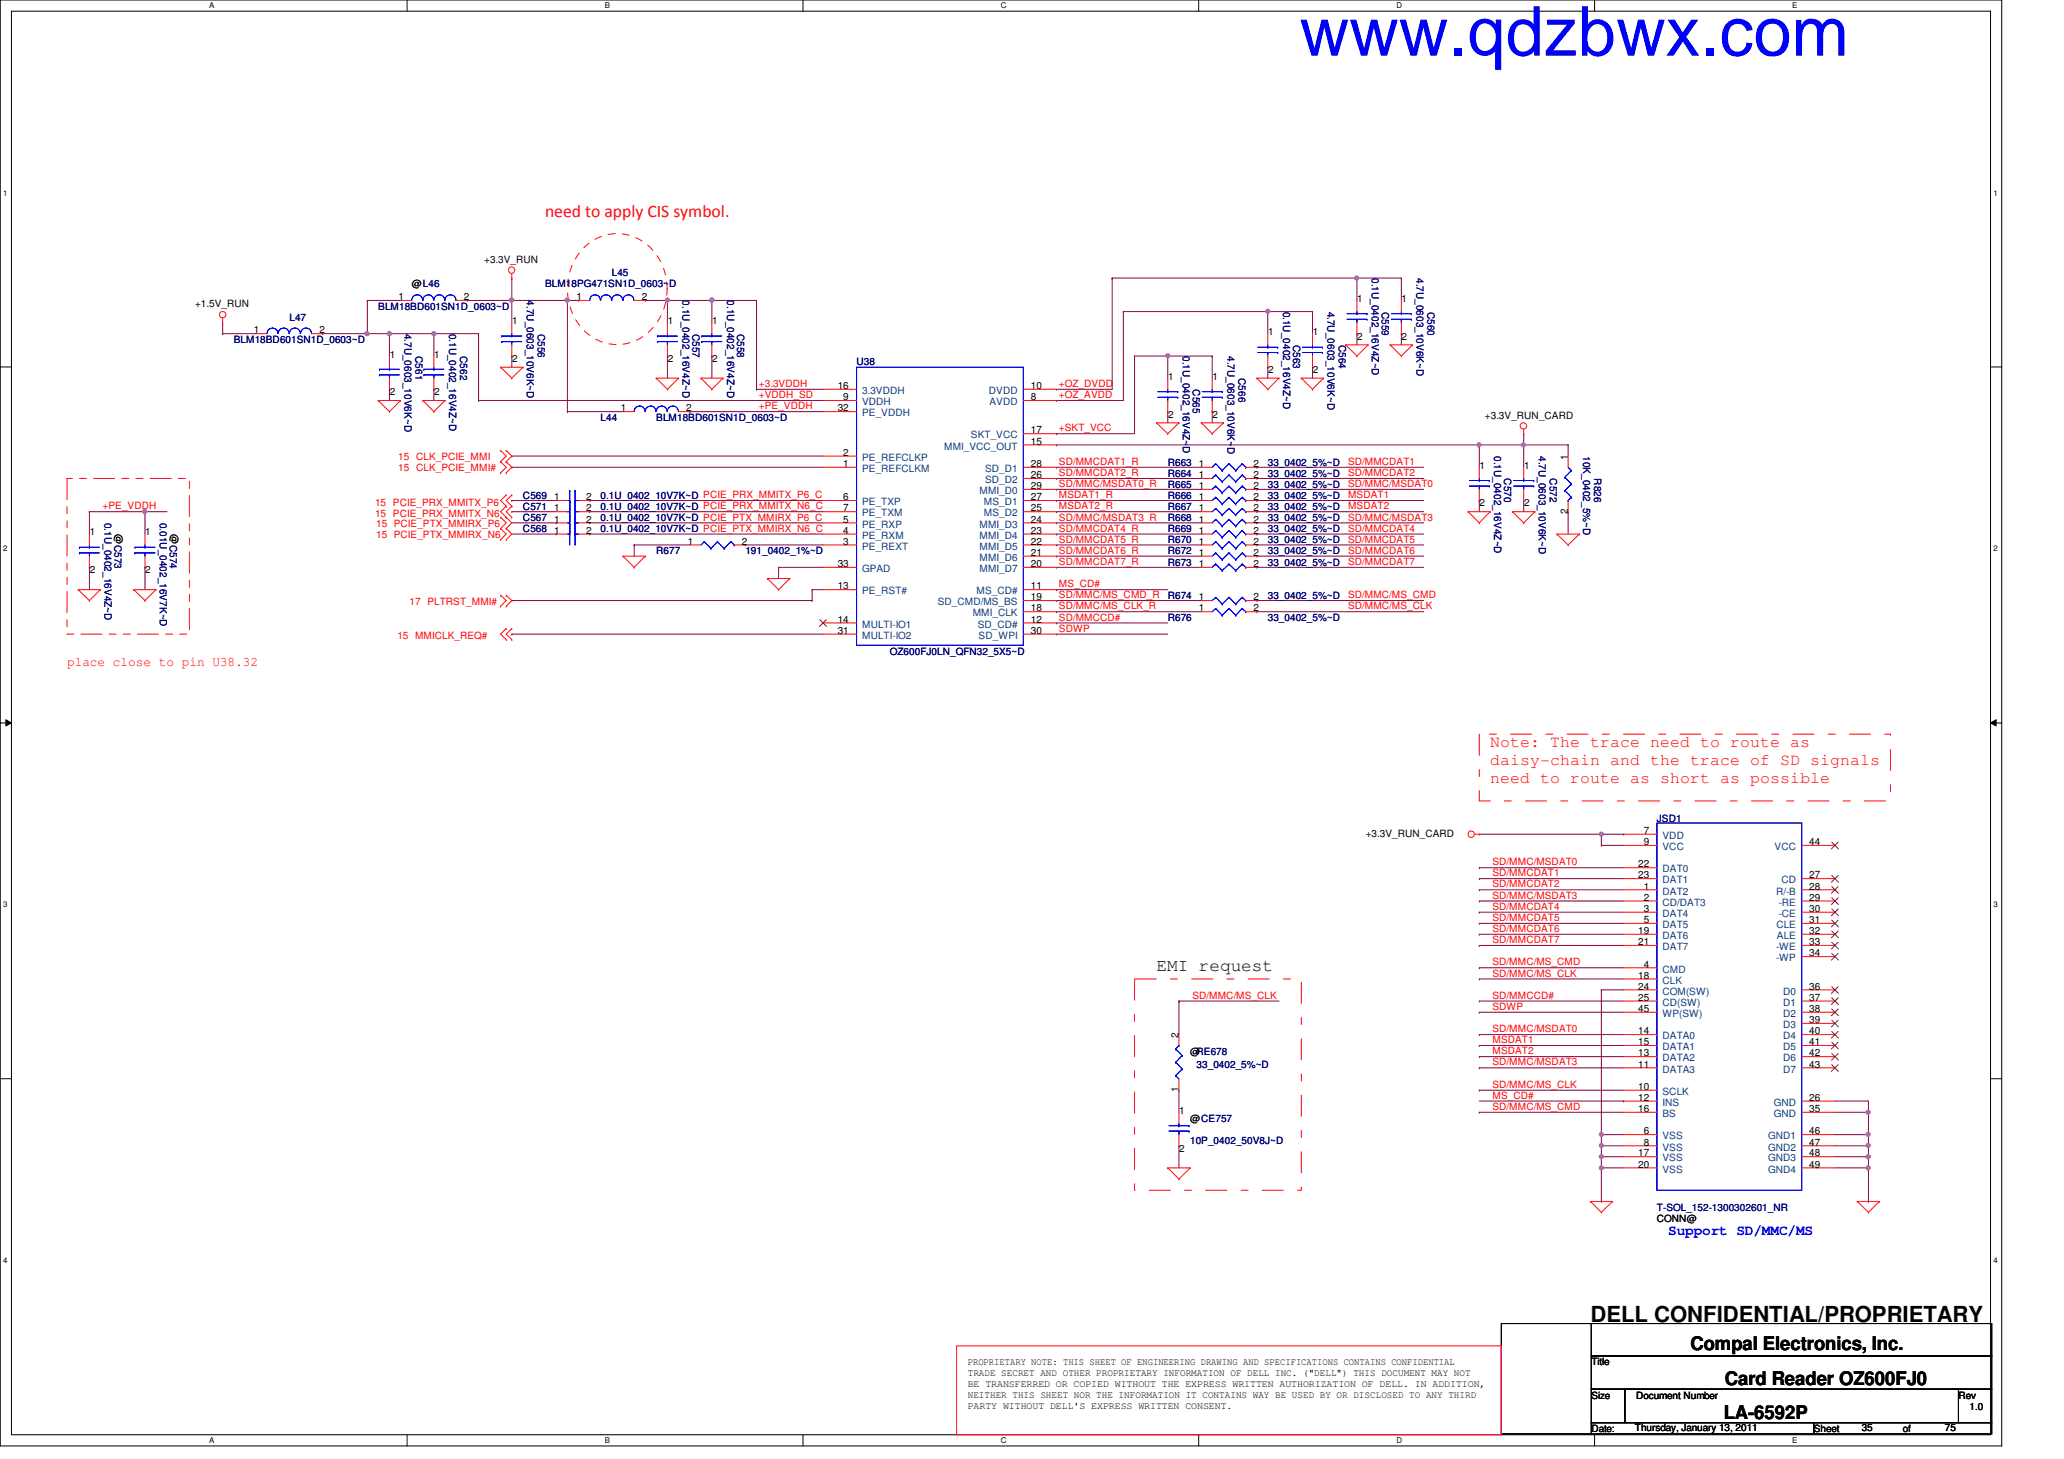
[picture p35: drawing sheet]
<svg xmlns="http://www.w3.org/2000/svg" width="297mm" height="210mm" viewBox="0 0 297 210" stroke-linecap="round" stroke-linejoin="round" font-family="sans-serif">
<defs><g id="words">
<text font-size="9.9" fill="#00f" x="187" y="8">www.qdzbwx.com</text>
<text font-size="3.2" x="228.9" y="190.2">DELL CONFIDENTIAL/PROPRIETARY</text>
<g font-size="2.7">
<text x="243.3" y="194.3">Compal Electronics, Inc.</text>
<text x="248.2" y="199.2">Card Reader OZ600FJ0</text>
<text x="248.1" y="204.2">LA-6592P</text>
</g>
<text font-size="2.5" fill="#f00" x="78.4" y="31.2">need to apply CIS symbol.</text>
<text font-size="2.5" x="166.5" y="139.7">EMI request</text>
<g font-size="2.4" fill="#f00">
<text x="214.5" y="107.5">Note: The trace need to route as</text>
<text x="214.5" y="110.1">daisy-chain and the trace of SD signals</text>
<text x="214.5" y="112.6">need to route as short as possible</text>
</g>
<text font-size="2.1" fill="#00f" x="240.1" y="177.7">Support SD/MMC/MS</text>
<text font-size="1.9" fill="#f00" x="9.6" y="95.9">place close to pin U38.32</text>
<g font-size="1.4">
<text x="59.3" y="41.4">@L46</text>
<text x="69.7" y="37.8">+3.3V_RUN</text>
<text x="28.1" y="44.2">+1.5V_RUN</text>
<text x="36.5" y="48">1</text>
<text x="46" y="48">2</text>
<text x="57.4" y="43.2">1</text>
<text x="66.8" y="43.2">2</text>
<text x="73.7" y="46.6">1</text>
<text x="83" y="43.2">1</text>
<text x="92.4" y="43.2">2</text>
<text x="96.1" y="46.6">1</text>
<text x="102.5" y="46.6">1</text>
<text x="195.3" y="43.4">1</text>
<text x="201.7" y="43.4">1</text>
<text x="56.1" y="51.4">1</text>
<text x="62.5" y="51.4">1</text>
<text x="73.7" y="52.1">2</text>
<text x="96.1" y="52.1">2</text>
<text x="102.5" y="52.1">2</text>
<text x="182.5" y="48.2">1</text>
<text x="182.5" y="53.7">2</text>
<text x="188.9" y="48.2">1</text>
<text x="188.9" y="53.7">2</text>
<text x="195.3" y="48.9">2</text>
<text x="201.7" y="48.9">2</text>
<text x="56.1" y="56.9">2</text>
<text x="62.5" y="56.9">2</text>
<text x="89.4" y="59.2">1</text>
<text x="98.8" y="59.2">2</text>
<text x="120.6" y="56">16</text>
<text x="120.6" y="59.2">32</text>
<text x="121.4" y="57.6">9</text>
<text x="148.4" y="57.6">8</text>
<text x="148.4" y="56">10</text>
<text x="168.1" y="54.6">1</text>
<text x="174.5" y="54.6">1</text>
<text x="121.4" y="65.6">2</text>
<text x="148.4" y="62.4">17</text>
<text x="148.4" y="64">15</text>
<text x="168.1" y="60.1">2</text>
<text x="174.5" y="60.1">2</text>
<text x="213.7" y="60.2">+3.3V_RUN_CARD</text>
<text x="79.8" y="72">1</text>
<text x="84.4" y="72">2</text>
<text x="121.4" y="72">6</text>
<text x="121.4" y="67.2">1</text>
<text x="148.4" y="72">27</text>
<text x="148.4" y="68.8">26</text>
<text x="148.4" y="67.2">28</text>
<text x="148.4" y="70.4">29</text>
<text x="172.5" y="70.4">1</text>
<text x="172.5" y="68.8">1</text>
<text x="172.5" y="72">1</text>
<text x="172.5" y="67.2">1</text>
<text x="180.4" y="70.4">2</text>
<text x="180.4" y="68.8">2</text>
<text x="180.4" y="72">2</text>
<text x="180.4" y="67.2">2</text>
<text x="212.9" y="67.4">1</text>
<text x="219.3" y="67.4">1</text>
<text x="225.6" y="66.1" transform="rotate(-90 225.6 66.1)">1</text>
<text x="12.9" y="77">1</text>
<text x="16.6" y="76.8" transform="rotate(90 16.6 76.8)">@C573</text>
<text x="20.9" y="77">1</text>
<text x="24.6" y="76.8" transform="rotate(90 24.6 76.8)">@C574</text>
<text x="79.8" y="75.2">1</text>
<text x="79.8" y="73.6">1</text>
<text x="79.8" y="76.8">1</text>
<text x="84.4" y="75.2">2</text>
<text x="84.4" y="73.6">2</text>
<text x="84.4" y="76.8">2</text>
<text x="121.4" y="73.6">7</text>
<text x="121.4" y="75.2">5</text>
<text x="121.4" y="76.8">4</text>
<text x="148.4" y="75.2">24</text>
<text x="148.4" y="76.8">23</text>
<text x="148.4" y="73.6">25</text>
<text x="172.5" y="75.2">1</text>
<text x="172.5" y="76.8">1</text>
<text x="172.5" y="73.6">1</text>
<text x="180.4" y="75.2">2</text>
<text x="180.4" y="76.8">2</text>
<text x="180.4" y="73.6">2</text>
<text x="212.9" y="72.9">2</text>
<text x="219.3" y="72.9">2</text>
<text x="225.6" y="73.9" transform="rotate(-90 225.6 73.9)">2</text>
<text x="12.9" y="82.5">2</text>
<text x="20.9" y="82.5">2</text>
<text x="99" y="78.4">1</text>
<text x="106.8" y="78.4">2</text>
<text x="120.6" y="81.6">33</text>
<text x="121.4" y="78.4">3</text>
<text x="148.4" y="80">21</text>
<text x="148.4" y="81.6">20</text>
<text x="148.4" y="78.4">22</text>
<text x="172.5" y="78.4">1</text>
<text x="172.5" y="81.6">1</text>
<text x="172.5" y="80">1</text>
<text x="180.4" y="78.4">2</text>
<text x="180.4" y="81.6">2</text>
<text x="180.4" y="80">2</text>
<text x="120.6" y="84.8">13</text>
<text x="120.6" y="89.6">14</text>
<text x="148.4" y="84.8">11</text>
<text x="148.4" y="88">18</text>
<text x="148.4" y="89.6">12</text>
<text x="148.4" y="86.4">19</text>
<text x="172.5" y="88">1</text>
<text x="172.5" y="86.4">1</text>
<text x="180.4" y="88">2</text>
<text x="180.4" y="86.4">2</text>
<text x="120.6" y="91.2">31</text>
<text x="148.4" y="91.2">30</text>
<text x="236.6" y="120">7</text>
<text x="196.6" y="120.4">+3.3V_RUN_CARD</text>
<text x="235.8" y="124.8">22</text>
<text x="236.6" y="121.6">9</text>
<text x="260.4" y="121.6">44</text>
<text x="235.8" y="126.4">23</text>
<text x="236.6" y="131.2">3</text>
<text x="236.6" y="128">1</text>
<text x="236.6" y="129.6">2</text>
<text x="260.4" y="126.4">27</text>
<text x="260.4" y="128">28</text>
<text x="260.4" y="129.6">29</text>
<text x="260.4" y="131.2">30</text>
<text x="235.8" y="136">21</text>
<text x="235.8" y="134.4">19</text>
<text x="236.6" y="132.8">5</text>
<text x="260.4" y="132.8">31</text>
<text x="260.4" y="134.4">32</text>
<text x="260.4" y="136">33</text>
<text x="260.4" y="137.6">34</text>
<text x="235.8" y="140.8">18</text>
<text x="235.8" y="142.4">24</text>
<text x="235.8" y="144">25</text>
<text x="236.6" y="139.2">4</text>
<text x="260.4" y="142.4">36</text>
<text x="260.4" y="144">37</text>
<text x="169.6" y="149.3" transform="rotate(-90 169.6 149.3)">2</text>
<text x="235.8" y="148.8">14</text>
<text x="235.8" y="145.6">45</text>
<text x="260.4" y="145.6">38</text>
<text x="260.4" y="147.2">39</text>
<text x="260.4" y="148.8">40</text>
<text x="171.3" y="151.8">@RE678</text>
<text x="235.8" y="152">13</text>
<text x="235.8" y="153.6">11</text>
<text x="235.8" y="150.4">15</text>
<text x="260.4" y="150.4">41</text>
<text x="260.4" y="152">42</text>
<text x="260.4" y="153.6">43</text>
<text x="169.6" y="157.1" transform="rotate(-90 169.6 157.1)">1</text>
<text x="169.7" y="160.2">1</text>
<text x="171.3" y="161.4">@CE757</text>
<text x="235.8" y="158.4">12</text>
<text x="235.8" y="160">16</text>
<text x="235.8" y="156.8">10</text>
<text x="260.4" y="158.4">26</text>
<text x="260.4" y="160">35</text>
<text x="169.7" y="165.7">2</text>
<text x="235.8" y="168">20</text>
<text x="235.8" y="166.4">17</text>
<text x="236.6" y="164.8">8</text>
<text x="236.6" y="163.2">6</text>
<text x="260.4" y="166.4">48</text>
<text x="260.4" y="168">49</text>
<text x="260.4" y="164.8">47</text>
<text x="260.4" y="163.2">46</text>
<text x="238.5" y="175.8">CONN@</text>
<text x="139.3" y="196.4">PROPRIETARY NOTE: THIS SHEET OF ENGINEERING DRAWING AND SPECIFICATIONS CONTAINS CONFIDENTIAL</text>
<text x="139.3" y="198">TRADE SECRET AND OTHER PROPRIETARY INFORMATION OF DELL INC. (&quot;DELL&quot;) THIS DOCUMENT MAY NOT</text>
<text x="229" y="196.4">Title</text>
<text x="139.3" y="199.6">BE TRANSFERRED OR COPIED WITHOUT THE EXPRESS WRITTEN AUTHORIZATION OF DELL. IN ADDITION,</text>
<text x="139.3" y="201.1">NEITHER THIS SHEET NOR THE INFORMATION IT CONTAINS WAY BE USED BY OR DISCLOSED TO ANY THIRD</text>
<text x="139.3" y="202.7">PARTY WITHOUT DELL'S EXPRESS WRITTEN CONSENT.</text>
<text x="229" y="201.2">Size</text>
<text x="235.5" y="201.2">Document Number</text>
<text x="281.9" y="201.2">Rev</text>
<text x="283.5" y="202.8">1.0</text>
<text x="229" y="206">Date:</text>
<text x="235.3" y="205.9">Thursday, January 13, 2011</text>
<text x="261" y="206">Sheet</text>
<text x="267.9" y="205.9">35</text>
<text x="273.9" y="206">of</text>
<text x="279.9" y="205.9">75</text>
</g>
<g font-size="1.4" fill="#000080">
<text x="78.4" y="41.4">BLM18PG471SN1D_0603~D</text>
<text x="88" y="39.8">L45</text>
<text x="197.4" y="40" transform="rotate(90 197.4 40)">0.1U_0402_16V4Z~D</text>
<text x="203.8" y="40" transform="rotate(90 203.8 40)">4.7U_0603_10V6K~D</text>
<text x="41.7" y="46.2">L47</text>
<text x="54.4" y="44.6">BLM18BD601SN1D_0603~D</text>
<text x="75.8" y="43.2" transform="rotate(90 75.8 43.2)">4.7U_0603_10V6K~D</text>
<text x="98.2" y="43.2" transform="rotate(90 98.2 43.2)">0.1U_0402_16V4Z~D</text>
<text x="104.6" y="43.2" transform="rotate(90 104.6 43.2)">0.1U_0402_16V4Z~D</text>
<text x="184.7" y="44.8" transform="rotate(90 184.7 44.8)">0.1U_0402_16V4Z~D</text>
<text x="191" y="44.8" transform="rotate(90 191 44.8)">4.7U_0603_10V6K~D</text>
<text x="198.9" y="44.8" transform="rotate(90 198.9 44.8)">C559</text>
<text x="205.4" y="44.8" transform="rotate(90 205.4 44.8)">C560</text>
<text x="33.7" y="49.4">BLM18BD601SN1D_0603~D</text>
<text x="58.2" y="48" transform="rotate(90 58.2 48)">4.7U_0603_10V6K~D</text>
<text x="59.8" y="51.2" transform="rotate(90 59.8 51.2)">C561</text>
<text x="64.6" y="48" transform="rotate(90 64.6 48)">0.1U_0402_16V4Z~D</text>
<text x="66.2" y="51.2" transform="rotate(90 66.2 51.2)">C562</text>
<text x="77.4" y="48" transform="rotate(90 77.4 48)">C556</text>
<text x="99.6" y="48" transform="rotate(90 99.6 48)">C557</text>
<text x="106.1" y="48" transform="rotate(90 106.1 48)">C558</text>
<text x="123.3" y="52.6">U38</text>
<text x="170.2" y="51.2" transform="rotate(90 170.2 51.2)">0.1U_0402_16V4Z~D</text>
<text x="176.7" y="51.2" transform="rotate(90 176.7 51.2)">4.7U_0603_10V6K~D</text>
<text x="186.1" y="49.6" transform="rotate(90 186.1 49.6)">C563</text>
<text x="192.7" y="49.6" transform="rotate(90 192.7 49.6)">C564</text>
<text x="171.7" y="56" transform="rotate(90 171.7 56)">C565</text>
<text x="178.2" y="54.4" transform="rotate(90 178.2 54.4)">C566</text>
<text x="86.4" y="60.6">L44</text>
<text x="94.4" y="60.6">BLM18BD601SN1D_0603~D</text>
<text x="215" y="65.6" transform="rotate(90 215 65.6)">0.1U_0402_16V4Z~D</text>
<text x="221.4" y="65.6" transform="rotate(90 221.4 65.6)">4.7U_0603_10V6K~D</text>
<text x="227.8" y="65.6" transform="rotate(90 227.8 65.6)">10K_0402_5%~D</text>
<text x="75.3" y="71.8">C569</text>
<text x="86.4" y="71.8">0.1U_0402_10V7K~D PCIE_PRX_MMITX_P6_C</text>
<text x="168.1" y="70.2">R665</text>
<text x="168.1" y="68.6">R664</text>
<text x="168.1" y="71.8">R666</text>
<text x="168.1" y="67">R663</text>
<text x="182.5" y="70.2">33_0402_5%~D</text>
<text x="182.5" y="68.6">33_0402_5%~D</text>
<text x="182.5" y="71.8">33_0402_5%~D</text>
<text x="182.5" y="67">33_0402_5%~D</text>
<text x="216.5" y="68.8" transform="rotate(90 216.5 68.8)">C570</text>
<text x="223.1" y="68.8" transform="rotate(90 223.1 68.8)">C572</text>
<text x="229.4" y="68.8" transform="rotate(90 229.4 68.8)">R826</text>
<text x="15" y="75.2" transform="rotate(90 15 75.2)">0.1U_0402_16V4Z~D</text>
<text x="23" y="75.2" transform="rotate(90 23 75.2)">0.01U_0402_16V7K~D</text>
<text x="75.3" y="75">C567</text>
<text x="75.3" y="73.4">C571</text>
<text x="75.3" y="76.6">C568</text>
<text x="86.4" y="75">0.1U_0402_10V7K~D PCIE_PTX_MMIRX_P6_C</text>
<text x="86.4" y="73.4">0.1U_0402_10V7K~D PCIE_PRX_MMITX_N6_C</text>
<text x="86.4" y="76.6">0.1U_0402_10V7K~D PCIE_PTX_MMIRX_N6_C</text>
<text x="168.1" y="75">R668</text>
<text x="168.1" y="76.6">R669</text>
<text x="168.1" y="73.4">R667</text>
<text x="182.5" y="75">33_0402_5%~D</text>
<text x="182.5" y="76.6">33_0402_5%~D</text>
<text x="182.5" y="73.4">33_0402_5%~D</text>
<text x="94.4" y="79.8">R677</text>
<text x="107.3" y="79.8">191_0402_1%~D</text>
<text x="168.1" y="78.2">R670</text>
<text x="168.1" y="81.4">R673</text>
<text x="168.1" y="79.8">R672</text>
<text x="182.5" y="78.2">33_0402_5%~D</text>
<text x="182.5" y="81.4">33_0402_5%~D</text>
<text x="182.5" y="79.8">33_0402_5%~D</text>
<text x="168.1" y="89.4">R676</text>
<text x="168.1" y="86.2">R674</text>
<text x="182.5" y="89.4">33_0402_5%~D</text>
<text x="182.5" y="86.2">33_0402_5%~D</text>
<text x="128.1" y="94.2">OZ600FJ0LN_QFN32_5X5~D</text>
<text x="238.5" y="118.2">JSD1</text>
<text x="172.2" y="153.7">33_0402_5%~D</text>
<text x="171.3" y="164.6">10P_0402_50V8J~D</text>
<text x="238.5" y="174.2">T-SOL_152-1300302601_NR</text>
</g>
<g font-size="1.4" fill="#f00">
<text x="109.2" y="58.9">+PE_VDDH</text>
<text x="109.2" y="55.7">+3.3VDDH</text>
<text x="109.2" y="57.3">+VDDH_SD</text>
<text x="152.4" y="57.3">+OZ_AVDD</text>
<text x="152.4" y="55.7">+OZ_DVDD</text>
<text x="152.4" y="62.1">+SKT_VCC</text>
<text x="57.3" y="66.2">15 CLK_PCIE_MMI</text>
<text x="57.3" y="67.8">15 CLK_PCIE_MMI#</text>
<text x="152.4" y="71.7">MSDAT1_R</text>
<text x="152.4" y="66.9">SD/MMCDAT1_R</text>
<text x="152.4" y="70.1">SD/MMC/MSDAT0_R</text>
<text x="152.4" y="68.5">SD/MMCDAT2_R</text>
<text x="194" y="71.7">MSDAT1</text>
<text x="194" y="66.9">SD/MMCDAT1</text>
<text x="194" y="68.5">SD/MMCDAT2</text>
<text x="194" y="70.1">SD/MMC/MSDAT0</text>
<text x="14.8" y="73.3">+PE_VDDH</text>
<text x="54" y="72.7">15 PCIE_PRX_MMITX_P6</text>
<text x="54" y="74.3">15 PCIE_PRX_MMITX_N6</text>
<text x="54.1" y="77.4">15 PCIE_PTX_MMIRX_N6</text>
<text x="54.1" y="75.8">15 PCIE_PTX_MMIRX_P6</text>
<text x="152.4" y="73.3">MSDAT2_R</text>
<text x="152.4" y="76.5">SD/MMCDAT4_R</text>
<text x="152.4" y="74.9">SD/MMC/MSDAT3_R</text>
<text x="194" y="73.3">MSDAT2</text>
<text x="194" y="74.9">SD/MMC/MSDAT3</text>
<text x="194" y="76.5">SD/MMCDAT4</text>
<text x="152.4" y="81.3">SD/MMCDAT7_R</text>
<text x="152.4" y="78.1">SD/MMCDAT5_R</text>
<text x="152.4" y="79.7">SD/MMCDAT6_R</text>
<text x="194" y="78.1">SD/MMCDAT5</text>
<text x="194" y="79.7">SD/MMCDAT6</text>
<text x="194" y="81.3">SD/MMCDAT7</text>
<text x="58.9" y="87">17 PLTRST_MMI#</text>
<text x="152.4" y="84.5">MS_CD#</text>
<text x="152.4" y="87.7">SD/MMC/MS_CLK_R</text>
<text x="152.4" y="86.1">SD/MMC/MS_CMD_R</text>
<text x="152.4" y="89.3">SD/MMCCD#</text>
<text x="194" y="86.1">SD/MMC/MS_CMD</text>
<text x="194" y="87.7">SD/MMC/MS_CLK</text>
<text x="57.2" y="91.9">15 MMICLK_REQ#</text>
<text x="152.4" y="90.9">SDWP</text>
<text x="214.8" y="124.5">SD/MMC/MSDAT0</text>
<text x="214.8" y="129.3">SD/MMC/MSDAT3</text>
<text x="214.8" y="126.1">SD/MMCDAT1</text>
<text x="214.8" y="127.7">SD/MMCDAT2</text>
<text x="214.8" y="130.9">SD/MMCDAT4</text>
<text x="214.8" y="135.7">SD/MMCDAT7</text>
<text x="214.8" y="134.1">SD/MMCDAT6</text>
<text x="214.8" y="132.5">SD/MMCDAT5</text>
<text x="171.6" y="143.7">SD/MMC/MS_CLK</text>
<text x="214.8" y="143.7">SD/MMCCD#</text>
<text x="214.8" y="138.9">SD/MMC/MS_CMD</text>
<text x="214.8" y="140.5">SD/MMC/MS_CLK</text>
<text x="214.8" y="145.3">SDWP</text>
<text x="214.8" y="148.5">SD/MMC/MSDAT0</text>
<text x="214.8" y="151.7">MSDAT2</text>
<text x="214.8" y="150.1">MSDAT1</text>
<text x="214.8" y="153.3">SD/MMC/MSDAT3</text>
<text x="214.8" y="156.5">SD/MMC/MS_CLK</text>
<text x="214.8" y="159.7">SD/MMC/MS_CMD</text>
<text x="214.8" y="158.1">MS_CD#</text>
</g>
<g font-size="1.4" fill="#004080">
<text x="124.1" y="58.3">VDDH</text>
<text x="124.1" y="56.7">3.3VDDH</text>
<text x="124.1" y="59.9">PE_VDDH</text>
<text x="142.3" y="56.7">DVDD</text>
<text x="142.4" y="58.3">AVDD</text>
<text x="135.9" y="64.7">MMI_VCC_OUT</text>
<text x="139.7" y="63.1">SKT_VCC</text>
<text x="124.1" y="67.9">PE_REFCLKM</text>
<text x="124.1" y="66.3">PE_REFCLKP</text>
<text x="141" y="71.1">MMI_D0</text>
<text x="141.8" y="69.5">SD_D2</text>
<text x="141.8" y="67.9">SD_D1</text>
<text x="124.1" y="72.7">PE_TXP</text>
<text x="124.1" y="74.3">PE_TXM</text>
<text x="124.1" y="75.9">PE_RXP</text>
<text x="124.1" y="77.5">PE_RXM</text>
<text x="141" y="75.9">MMI_D3</text>
<text x="141" y="77.5">MMI_D4</text>
<text x="141.6" y="72.7">MS_D1</text>
<text x="141.6" y="74.3">MS_D2</text>
<text x="124.1" y="79.1">PE_REXT</text>
<text x="124.1" y="82.3">GPAD</text>
<text x="141" y="80.7">MMI_D6</text>
<text x="141" y="82.3">MMI_D7</text>
<text x="141" y="79.1">MMI_D5</text>
<text x="124.1" y="85.5">PE_RST#</text>
<text x="135" y="87.1">SD_CMD/MS_BS</text>
<text x="140" y="88.7">MMI_CLK</text>
<text x="140.5" y="85.5">MS_CD#</text>
<text x="124.1" y="90.3">MULTI-IO1</text>
<text x="124.1" y="91.9">MULTI-IO2</text>
<text x="140.7" y="90.3">SD_CD#</text>
<text x="140.8" y="91.9">SD_WPI</text>
<text x="239.3" y="125.5">DAT0</text>
<text x="239.3" y="122.3">VCC</text>
<text x="239.3" y="120.7">VDD</text>
<text x="255.4" y="122.3">VCC</text>
<text x="239.3" y="131.9">DAT4</text>
<text x="239.3" y="128.7">DAT2</text>
<text x="239.3" y="130.3">CD/DAT3</text>
<text x="239.3" y="127.1">DAT1</text>
<text x="255.6" y="128.7">R/-B</text>
<text x="256" y="130.3">-RE</text>
<text x="256" y="131.9">-CE</text>
<text x="256.4" y="127.1">CD</text>
<text x="239.3" y="136.7">DAT7</text>
<text x="239.3" y="135.1">DAT6</text>
<text x="239.3" y="133.5">DAT5</text>
<text x="255.6" y="136.7">-WE</text>
<text x="255.6" y="133.5">CLE</text>
<text x="255.7" y="135.1">ALE</text>
<text x="239.3" y="141.5">CLK</text>
<text x="239.3" y="139.9">CMD</text>
<text x="239.3" y="143.1">COM(SW)</text>
<text x="255.6" y="138.3">-WP</text>
<text x="256.6" y="143.1">D0</text>
<text x="239.3" y="149.5">DATA0</text>
<text x="239.3" y="144.7">CD(SW)</text>
<text x="239.3" y="146.3">WP(SW)</text>
<text x="256.6" y="144.7">D1</text>
<text x="256.6" y="146.3">D2</text>
<text x="256.6" y="147.9">D3</text>
<text x="256.6" y="149.5">D4</text>
<text x="239.3" y="152.7">DATA2</text>
<text x="239.3" y="154.3">DATA3</text>
<text x="239.3" y="151.1">DATA1</text>
<text x="256.6" y="151.1">D5</text>
<text x="256.6" y="152.7">D6</text>
<text x="256.6" y="154.3">D7</text>
<text x="239.3" y="159.1">INS</text>
<text x="239.3" y="160.7">BS</text>
<text x="239.3" y="157.5">SCLK</text>
<text x="255.3" y="159.1">GND</text>
<text x="255.3" y="160.7">GND</text>
<text x="239.3" y="167.1">VSS</text>
<text x="239.3" y="165.5">VSS</text>
<text x="239.3" y="163.9">VSS</text>
<text x="254.5" y="167.1">GND3</text>
<text x="254.5" y="165.5">GND2</text>
<text x="254.5" y="163.9">GND1</text>
<text x="239.3" y="168.7">VSS</text>
<text x="254.5" y="168.7">GND4</text>
</g>
<g font-size="1.1">
<text x="30.1" y="1.1">A</text>
<text x="87" y="1.1">B</text>
<text x="144" y="1.1">C</text>
<text x="201" y="1.1">D</text>
<text x="257.9" y="1.1">E</text>
<text x=".5" y="28.2">1</text>
<text x="286.9" y="28.2">1</text>
<text x=".5" y="79.3">2</text>
<text x="286.9" y="79.3">2</text>
<text x=".5" y="130.6">3</text>
<text x="286.9" y="130.6">3</text>
<text x=".5" y="181.7">4</text>
<text x="286.9" y="181.7">4</text>
<text x="30.1" y="207.6">A</text>
<text x="87" y="207.6">B</text>
<text x="144" y="207.6">C</text>
<text x="201" y="207.6">D</text>
<text x="257.9" y="207.6">E</text>
</g>
</g></defs>
<path d="M0 0h288.1v208h-288.1zM1.6 1.6h284.9v204.8h-284.9z" fill="none" stroke="#000" stroke-width=".14"/>
<g fill="#fff">
<path d="M30.1 .2h.7v1.2h-.7z"/>
<path d="M30.1 206.6h.7v1.2h-.7z"/>
</g>
<path d="M58.6 0v1.6M58.6 206.4v1.6" fill="none" stroke="#000" stroke-width=".14"/>
<g fill="#fff">
<path d="M87 .2h.8v1.2h-.8z"/>
<path d="M87 206.6h.8v1.2h-.8z"/>
</g>
<path d="M115.6 0v1.6M115.6 206.4v1.6" fill="none" stroke="#000" stroke-width=".14"/>
<g fill="#fff">
<path d="M144 .2h.8v1.2h-.8z"/>
<path d="M144 206.6h.8v1.2h-.8z"/>
</g>
<path d="M172.5 0v1.6M172.5 206.4v1.6" fill="none" stroke="#000" stroke-width=".14"/>
<g fill="#fff">
<path d="M201 .2h.7v1.2h-.7z"/>
<path d="M201 206.6h.7v1.2h-.7z"/>
</g>
<path d="M229.5 0v1.6M229.5 206.4v1.6" fill="none" stroke="#000" stroke-width=".14"/>
<g fill="#fff">
<path d="M257.9 .2h.8v1.2h-.8z"/>
<path d="M257.9 206.6h.8v1.2h-.8z"/>
<path d="M.5 27.2h.6v1.2h-.6z"/>
<path d="M286.9 27.2h.6v1.2h-.6z"/>
<path d="M.5 78.4h.6v1.1h-.6z"/>
<path d="M286.9 78.4h.6v1.1h-.6z"/>
</g>
<path d="M0 52.8h1.6M286.5 52.8h1.6" fill="none" stroke="#000" stroke-width=".14"/>
<g fill="#fff">
<path d="M.5 129.6h.6v1.2h-.6z"/>
<path d="M286.9 129.6h.6v1.2h-.6z"/>
</g>
<path d="M0 104h1.6M.8 103.5l.8 .5-.8 .4zM286.5 104l.8-.5v.9zM286.5 104h1.6" fill="none" stroke="#000" stroke-width=".14"/>
<path d="M.8 103.5l.8 .5-.8 .4zM286.5 104l.8-.5v.9z" fill="#000"/>
<g fill="#fff">
<path d="M.5 180.8h.6v1.1h-.6z"/>
<path d="M286.9 180.8h.6v1.1h-.6z"/>
</g>
<path d="M0 155.2h1.6M286.5 155.2h1.6" fill="none" stroke="#000" stroke-width=".14"/>
<path d="M62.4 56h.1M62.4 48h.1M62.4 48v3.2M62.4 56v1.6M62.4 48h6.5M73.7 40h.1M73.7 40v3.2M99.3 59.2h.1M99.3 59.2h19.1M108.9 56h.1M108.9 56h9.5" fill="none" stroke="#800040" stroke-width=".14"/>
<circle cx="62.4" cy="48" r=".3" fill="#f0f"/>
<circle cx="62.4" cy="48" r=".3" fill="none" stroke="#f0f" stroke-width=".14"/>
<path d="M56 48h.1M56 48v3.2" fill="none" stroke="#800040" stroke-width=".14"/>
<circle cx="56" cy="48" r=".3" fill="#f0f"/>
<circle cx="56" cy="48" r=".3" fill="none" stroke="#f0f" stroke-width=".14"/>
<path d="M56 56h.1M56 56v1.6M81.7 43.2h.1M81.7 43.2v16" fill="none" stroke="#800040" stroke-width=".14"/>
<circle cx="81.6" cy="43.2" r=".31" fill="#f0f"/>
<circle cx="81.6" cy="43.2" r=".31" fill="none" stroke="#f0f" stroke-width=".14"/>
<g fill="none" stroke="#800040" stroke-width=".14">
<path d="M32 48h.1M32 46.4h.1M32 48h4.9M32 46.4v1.6M67.3 43.2h.1M67.3 43.2h6.4M73.7 51.2h.1M73.7 43.2h.1M73.7 43.2v3.2M73.7 51.2v1.6M81.7 59.2h.1M81.7 59.2h8"/>
<path d="M96.1 51.2h.1M96.1 51.2v3.2M102.4 51.2h.1M102.4 43.2h.1M102.4 43.2h6.5M102.4 51.2v3.2M108.9 43.2h.1M108.9 43.2v12.8"/>
</g>
<circle cx="102.4" cy="43.2" r=".3" fill="#f0f"/>
<circle cx="102.4" cy="43.2" r=".3" fill="none" stroke="#f0f" stroke-width=".14"/>
<g fill="none" stroke="#800040" stroke-width=".14">
<path d="M52.9 43.2h.1M52.9 48h.1M52.9 43.2v4.8M52.9 43.2h4.8M52.9 48h3.1M68.9 48h.1M68.9 57.6h.1M68.9 48v9.6M68.9 57.6h49.5M96.1 43.2h.1M96.1 43.2v3.2M102.4 43.2h.1"/>
<path d="M102.4 43.2v3.2M73.7 91.2h.1M73.7 91.2h44.7"/>
</g>
<circle cx="52.8" cy="48" r=".3" fill="#f0f"/>
<circle cx="52.8" cy="48" r=".3" fill="none" stroke="#f0f" stroke-width=".14"/>
<g fill="none" stroke="#800040" stroke-width=".14">
<path d="M46.4 48h.1M46.4 48h6.5M56 48h.1M56 48h6.4M91.3 78.4h.1M91.3 78.4h8M91.3 78.4v1.6M107.3 78.4h.1M107.3 78.4h11.1M73.7 86.4h.1M73.7 86.4h43.2M112.1 81.6h.1"/>
<path d="M112.1 81.6v1.6M112.1 81.6h6.3"/>
</g>
<circle cx="56" cy="48" r=".3" fill="#f0f"/>
<circle cx="56" cy="48" r=".3" fill="none" stroke="#f0f" stroke-width=".14"/>
<g fill="none" stroke="#800040" stroke-width=".14">
<path d="M160.1 40h.1M160.1 40v16M160.1 40h41.6M195.3 40h.1M195.3 40v3.2M201.7 40h.1M201.7 40v3.2M73.7 65.6h.1M73.7 67.2h.1M73.7 72h.1M73.7 73.6h.1M73.7 65.6h44.7"/>
<path d="M73.7 67.2h44.7M73.7 73.6h6.3M73.7 72h6.3M84.9 76.8h.1M84.9 75.2h.1M84.9 73.6h.1M84.9 72h.1M84.9 76.8h33.5M84.9 75.2h33.5M84.9 73.6h33.5M84.9 72h33.5"/>
</g>
<circle cx="195.2" cy="40" r=".3" fill="#f0f"/>
<circle cx="195.2" cy="40" r=".3" fill="none" stroke="#f0f" stroke-width=".14"/>
<path d="M152.1 57.6h.1M152.1 57.6h9.6M161.7 44.8h.1M161.7 44.8h27.2M182.5 52.8h.1M182.5 44.8h.1M182.5 52.8v1.6M195.3 48h.1M195.3 48v1.6M201.7 48h.1M201.7 48v1.6" fill="none" stroke="#800040" stroke-width=".14"/>
<circle cx="182.5" cy="44.8" r=".3" fill="#f0f"/>
<circle cx="182.5" cy="44.8" r=".3" fill="none" stroke="#f0f" stroke-width=".14"/>
<g fill="none" stroke="#800040" stroke-width=".14">
<path d="M152.1 56h.1M152.1 56h8M161.7 44.8h.1M161.7 44.8v12.8M163.3 51.2h.1M163.3 51.2v11.2h-11.2M163.3 51.2h11.2M168.1 59.2h.1M168.1 51.2h.1M168.1 59.2v1.6M182.5 44.8h.1M182.5 44.8v3.2"/>
<path d="M188.9 44.8h.1M188.9 52.8h.1M188.9 44.8v3.2M188.9 52.8v1.6M152.1 62.4h.1"/>
</g>
<circle cx="168.1" cy="51.2" r=".3" fill="#f0f"/>
<circle cx="168.1" cy="51.2" r=".3" fill="none" stroke="#f0f" stroke-width=".14"/>
<g fill="none" stroke="#800040" stroke-width=".14">
<path d="M168.1 51.2h.1M168.1 51.2v3.2M174.5 51.2h.1M174.5 59.2h.1M174.5 51.2v3.2M174.5 59.2v1.6M73.7 75.2h6.3M73.7 76.8h6.3M80 75.2h.1M80 76.8h.1M116.9 84.8h.1M116.9 86.4h.1"/>
<path d="M116.9 84.8h1.5M116.9 84.8v1.6M169.7 144h.1M169.7 156.8h.1M169.7 144v4.8M169.7 156.8v3.2M169.7 144h14.4M169.7 164.8h.1M169.7 164.8v3.2M264.1 163.2h4.8M268.9 163.2h.1M268.9 164.8h.1"/>
<path d="M268.9 163.2v1.6"/>
</g>
<circle cx="268.9" cy="164.8" r=".3" fill="#f0f"/>
<circle cx="268.9" cy="164.8" r=".3" fill="none" stroke="#f0f" stroke-width=".14"/>
<path d="M230.5 120h.1M230.5 120v1.6M212.9 152h.1M212.9 152h20.8M264.1 158.4h4.8M268.9 158.4h.1M268.9 158.4v1.6M268.9 160h.1" fill="none" stroke="#800040" stroke-width=".14"/>
<circle cx="268.9" cy="160" r=".3" fill="#f0f"/>
<circle cx="268.9" cy="160" r=".3" fill="none" stroke="#f0f" stroke-width=".14"/>
<path d="M212.9 150.4h.1M212.9 150.4h20.8M230.5 168h.1M230.5 172.8h.1M230.5 164.8h.1M230.5 168h3.2M230.5 163.2v1.6M230.5 168v4.8" fill="none" stroke="#800040" stroke-width=".14"/>
<circle cx="230.5" cy="163.2" r=".3" fill="#f0f"/>
<circle cx="230.5" cy="163.2" r=".3" fill="none" stroke="#f0f" stroke-width=".14"/>
<circle cx="230.5" cy="164.8" r=".3" fill="#f0f"/>
<circle cx="230.5" cy="164.8" r=".3" fill="none" stroke="#f0f" stroke-width=".14"/>
<path d="M212.9 145.6h.1M212.9 148.8h.1M212.9 144h.1M212.9 156.8h.1M212.9 145.6h20.8M212.9 148.8h20.8M212.9 144h20.8M212.9 156.8h20.8M264.1 164.8h4.8M268.9 164.8h.1M268.9 166.4h.1M268.9 164.8v1.6" fill="none" stroke="#800040" stroke-width=".14"/>
<circle cx="268.9" cy="166.4" r=".3" fill="#f0f"/>
<circle cx="268.9" cy="166.4" r=".3" fill="none" stroke="#f0f" stroke-width=".14"/>
<path d="M230.5 166.4h.1M230.5 166.4h3.2" fill="none" stroke="#800040" stroke-width=".14"/>
<circle cx="230.5" cy="166.4" r=".3" fill="#f0f"/>
<circle cx="230.5" cy="166.4" r=".3" fill="none" stroke="#f0f" stroke-width=".14"/>
<path d="M230.5 168h.1M230.5 166.4v1.6" fill="none" stroke="#800040" stroke-width=".14"/>
<circle cx="230.5" cy="168" r=".3" fill="#f0f"/>
<circle cx="230.5" cy="168" r=".3" fill="none" stroke="#f0f" stroke-width=".14"/>
<path d="M212.9 158.4h20.8M233.7 158.4h.1M212.9 160h.1M212.9 160h20.8M264.1 166.4h4.8M268.9 166.4h.1M268.9 168h.1M268.9 166.4v1.6" fill="none" stroke="#800040" stroke-width=".14"/>
<circle cx="268.9" cy="168" r=".3" fill="#f0f"/>
<circle cx="268.9" cy="168" r=".3" fill="none" stroke="#f0f" stroke-width=".14"/>
<path d="M212.9 120h17.6M230.5 120h.1" fill="none" stroke="#800040" stroke-width=".14"/>
<circle cx="230.5" cy="120" r=".3" fill="#f0f"/>
<circle cx="230.5" cy="120" r=".3" fill="none" stroke="#f0f" stroke-width=".14"/>
<path d="M264.1 160h4.8M268.9 160h.1M268.9 163.2h.1M268.9 160v3.2" fill="none" stroke="#800040" stroke-width=".14"/>
<circle cx="268.9" cy="163.2" r=".3" fill="#f0f"/>
<circle cx="268.9" cy="163.2" r=".3" fill="none" stroke="#f0f" stroke-width=".14"/>
<g fill="none" stroke="#800040" stroke-width=".14">
<path d="M152.1 73.6h.1M152.1 72h.1M152.1 64h.1M152.1 73.6h20.8M152.1 64h73.6M152.1 72h20.8M180.9 73.6h.1M180.9 72h.1M180.9 73.6h24M180.9 72h24M212.9 64h.1M219.3 64h.1"/>
<path d="M225.7 64h.1M225.7 73.6h.1M225.7 64v1.6M225.7 73.6v3.2M152.1 84.8h.1M152.1 84.8h16M212.9 139.2h.1M212.9 129.6h.1M212.9 126.4h.1M212.9 128h.1M212.9 131.2h.1M212.9 136h.1"/>
<path d="M212.9 124.8h.1M212.9 134.4h.1M212.9 132.8h.1M212.9 139.2h20.8M212.9 129.6h20.8M212.9 126.4h20.8M212.9 128h20.8M212.9 131.2h20.8M212.9 136h20.8M212.9 124.8h20.8M212.9 134.4h20.8M212.9 132.8h20.8"/>
<path d="M230.5 121.6h.1M230.5 121.6h3.2M230.5 120h3.2M233.7 120h.1M212.9 140.8h.1M212.9 153.6h.1M212.9 140.8h20.8M212.9 153.6h20.8M230.5 142.4h.1M230.5 142.4v20.8M230.5 142.4h3.2M230.5 164.8h.1"/>
<path d="M230.5 166.4h.1M230.5 163.2h.1M230.5 164.8h3.2M230.5 164.8v1.6M230.5 163.2h3.2M264.1 168h4.8M268.9 168h.1M268.9 172.8h.1M268.9 168v4.8"/>
</g>
<circle cx="212.8" cy="64" r=".3" fill="#f0f"/>
<circle cx="212.8" cy="64" r=".3" fill="none" stroke="#f0f" stroke-width=".14"/>
<path d="M212.9 72h.1M212.9 64h.1M212.9 64v3.2M212.9 72v1.6M219.3 62.4h.1M219.3 72h.1M219.3 64h.1M219.3 62.4v4.8M219.3 72v1.6" fill="none" stroke="#800040" stroke-width=".14"/>
<circle cx="219.2" cy="64" r=".3" fill="#f0f"/>
<circle cx="219.2" cy="64" r=".3" fill="none" stroke="#f0f" stroke-width=".14"/>
<g fill="none" stroke="#800040" stroke-width=".14">
<path d="M12.9 73.6h.1M12.9 73.6v3.2M12.9 73.6h11.1M20.9 73.6h.1M20.9 73.6v3.2M152.1 67.2h.1M152.1 70.4h.1M152.1 68.8h.1M152.1 78.4h.1M152.1 76.8h.1M152.1 75.2h.1M152.1 67.2h20.8"/>
<path d="M152.1 68.8h20.8M152.1 70.4h20.8M152.1 75.2h20.8M152.1 76.8h20.8M152.1 78.4h20.8M180.9 67.2h.1M180.9 68.8h.1M180.9 70.4h.1M180.9 75.2h.1M180.9 76.8h.1M180.9 78.4h.1M180.9 67.2h24"/>
<path d="M180.9 68.8h24M180.9 70.4h24M180.9 75.2h24M180.9 76.8h24M180.9 78.4h24M12.9 81.6h.1M12.9 81.6v3.2M20.9 81.6h.1M20.9 81.6v3.2M152.1 81.6h.1M152.1 80h.1M152.1 88h.1"/>
<path d="M152.1 86.4h.1M152.1 91.2h.1M152.1 89.6h.1M152.1 80h20.8M152.1 81.6h20.8M152.1 86.4h20.8M152.1 88h20.8M152.1 91.2h16M152.1 89.6h16M180.9 80h.1M180.9 81.6h.1M180.9 86.4h.1"/>
<path d="M180.9 88h.1M180.9 80h24M180.9 81.6h24M180.9 86.4h24M180.9 88h24"/>
</g>
<circle cx="20.8" cy="73.6" r=".31" fill="#f0f"/>
<circle cx="20.8" cy="73.6" r=".31" fill="none" stroke="#f0f" stroke-width=".14"/>
<path d="M96.1 43.2h6.3M102.4 43.2h.1" fill="none" stroke="#800040" stroke-width=".14"/>
<circle cx="102.4" cy="43.2" r=".3" fill="#f0f"/>
<circle cx="102.4" cy="43.2" r=".3" fill="none" stroke="#f0f" stroke-width=".14"/>
<path d="M73.7 43.2h.1M73.7 43.2h8" fill="none" stroke="#800040" stroke-width=".14"/>
<circle cx="73.6" cy="43.2" r=".31" fill="#f0f"/>
<circle cx="73.6" cy="43.2" r=".31" fill="none" stroke="#f0f" stroke-width=".14"/>
<path d="M81.7 43.2h1.6M83.3 43.2h.1M92.9 43.2h.1M92.9 43.2h3.2" fill="none" stroke="#800040" stroke-width=".14"/>
<circle cx="96.1" cy="43.2" r=".3" fill="#f0f"/>
<circle cx="96.1" cy="43.2" r=".3" fill="none" stroke="#f0f" stroke-width=".14"/>
<g fill="none" stroke="#f00" stroke-width=".14">
<path d="M73.7 39.4v.6M32 46.4h.1M32 45.8v.6M36.9 48h1.5M44.9 48h1.5M54.4 57.6h.1M54.4 57.6h3.3M54.4 57.6l1.6 1.6M56 59.2h.1M56 51.2v1.6M56 54.4v1.6M57.7 57.6h.1"/>
<path d="M57.7 57.6l-1.7 1.6M57.7 43.2h1.6M60.9 57.6h.1M60.9 57.6h3.1M60.9 57.6l1.5 1.6M62.4 59.2h.1M62.4 51.2v1.6M62.4 54.4v1.6M64 57.6h.1M64 57.6l-1.6 1.6M65.7 43.2h1.6M72 52.8h.1"/>
<path d="M72 52.8h3.3M72 52.8l1.7 1.6M73.7 54.4h.1M73.7 40h.1M73.7 46.4v1.6M73.7 49.6v1.6M75.3 52.8h.1M75.3 52.8l-1.6 1.6M83.3 43.2h1.6M89.7 59.2h1.6M91.3 43.2h1.6M94.4 54.4h.1"/>
<path d="M94.4 54.4h3.3M94.4 54.4l1.7 1.6M96.1 56h.1M96.1 46.4v1.6M96.1 49.6v1.6M97.7 54.4h.1M97.7 54.4l-1.6 1.6M97.7 59.2h1.6M100.9 54.4h.1M100.9 54.4h3.2M100.9 54.4l1.5 1.6M102.4 56h.1"/>
<path d="M102.4 46.4v1.6M102.4 49.6v1.6M104.1 54.4h.1M104.1 54.4l-1.7 1.6M118.4 57.6h4.9M118.4 59.2h4.9M118.4 56h4.9M147.3 57.6h4.8M147.3 56h4.8M168.1 54.4v1.6M168.1 57.6v1.6M174.5 54.4v1.6"/>
<path d="M174.5 57.6v1.6M180.9 54.4h.1M180.9 54.4h3.2M180.9 54.4l1.6 1.6M182.5 56h.1M182.5 48v1.6M182.5 51.2v1.6M184.1 54.4h.1M184.1 54.4l-1.6 1.6M187.3 54.4h.1M187.3 54.4h3.2M187.3 54.4l1.6 1.6"/>
<path d="M188.9 56h.1M188.9 48v1.6M188.9 51.2v1.6M190.5 54.4h.1M190.5 54.4l-1.6 1.6M193.7 49.6h.1M193.7 49.6h3.2M193.7 49.6l1.6 1.6M195.3 51.2h.1M195.3 43.2v1.6M195.3 46.4v1.6M196.9 49.6h.1"/>
<path d="M196.9 49.6l-1.6 1.6M200.1 49.6h.1M200.1 49.6h3.2M200.1 49.6l1.6 1.6M201.7 51.2h.1M201.7 43.2v1.6M201.7 46.4v1.6M203.3 49.6h.1M203.3 49.6l-1.6 1.6M12.9 76.8v1.6M20.9 76.8v1.6M72 66.4h.1"/>
<path d="M72 64.8h.1M72 68h.1M72 77.6h.1M72 76h.1M72 74.4h.1M72 64.8l.9 .8-.9 .8M72 66.4l.9 .8-.9 .8M72 76l.9 .8-.9 .8M72 74.4l.9 .8-.9 .8M72.9 64.8h.1M72.9 66.4h.1M72.9 68h.1"/>
<path d="M72.9 76h.1M72.9 77.6h.1M72.9 74.4h.1M72.9 71.2h.1M72.9 72.8h.1M72.9 64.8l.8 .8-.8 .8M72.9 66.4l.8 .8-.8 .8M72.9 76l.8 .8-.8 .8M72.9 72.8l-.9 .8 1.7 1.6-.8 .8M72.9 71.2l-.9 .8 .9 .8M73.7 71.2h.1M73.7 72.8h.1"/>
<path d="M73.7 74.4h.1M73.7 71.2l-.8 .8 .8 .8M73.7 72.8l-.8 .8 .8 .8M80 73.6h1.7M80 76.8h1.7M80 75.2h1.7M80 72h1.7M83.3 73.6h1.6M83.3 76.8h1.6M83.3 75.2h1.6M83.3 72h1.6M99.3 78.4h1.6"/>
<path d="M105.7 78.4h1.6M118.4 73.6h4.9M118.4 76.8h4.9M118.4 75.2h4.9M118.4 72h4.9M118.4 78.4h4.9M118.4 67.2h4.9M118.4 65.6h4.9M147.3 73.6h4.8M147.3 76.8h4.8M147.3 75.2h4.8M147.3 72h4.8"/>
<path d="M147.3 70.4h4.8M147.3 78.4h4.8M147.3 68.8h4.8M147.3 62.4h4.8M147.3 67.2h4.8M147.3 64h4.8M166.5 60.8h.1M166.5 60.8h3.2M166.5 60.8l1.6 1.6M168.1 62.4h.1M169.7 60.8h.1M169.7 60.8l-1.6 1.6"/>
<path d="M172.9 60.8h.1M172.9 60.8h3.2M172.9 60.8l1.6 1.6M172.9 73.6h1.6M172.9 76.8h1.6M172.9 75.2h1.6M172.9 72h1.6M172.9 70.4h1.6M172.9 78.4h1.6M172.9 68.8h1.6M172.9 67.2h1.6M174.5 62.4h.1"/>
<path d="M176.1 60.8h.1M176.1 60.8l-1.6 1.6M179.3 73.6h1.6M179.3 76.8h1.6M179.3 75.2h1.6M179.3 72h1.6M179.3 70.4h1.6M179.3 78.4h1.6M179.3 68.8h1.6M179.3 67.2h1.6M211.3 73.6h.1M211.3 73.6h3.2"/>
<path d="M211.3 73.6l1.6 1.6M212.9 75.2h.1M212.9 67.2v1.6M212.9 70.4v1.6M214.5 73.6h.1M214.5 73.6l-1.6 1.6M217.7 73.6h.1M217.7 73.6h3.2M217.7 73.6l1.6 1.6M219.3 62.4h.1M219.3 75.2h.1M219.3 61.8v.6"/>
<path d="M219.3 67.2v1.6M219.3 70.4v1.6M220.9 73.6h.1M220.9 73.6l-1.6 1.6M224.1 76.8h.1M224.1 76.8h3.2M224.1 76.8l1.6 1.6M225.7 78.4h.1M225.7 65.6v1.6M225.7 72v1.6M227.3 76.8h.1M227.3 76.8l-1.6 1.6"/>
<path d="M11.3 84.8h.1M11.3 84.8h3.1M11.3 84.8l1.6 1.6M12.9 86.4h.1M12.9 80v1.6M14.4 84.8h.1M14.4 84.8l-1.5 1.6M19.3 84.8h.1M19.3 84.8h3.1M19.3 84.8l1.6 1.6M20.9 86.4h.1M20.9 80v1.6"/>
<path d="M22.4 84.8h.1M22.4 84.8l-1.5 1.6M72 87.2h.1M72 85.6h.1M72 85.6l.9 .8-.9 .8M72.9 90.4h.1M72.9 92h.1M72.9 85.6h.1M72.9 87.2h.1M72.9 90.4l-.9 .8 .9 .8M72.9 85.6l.8 .8-.8 .8M73.7 90.4h.1"/>
<path d="M73.7 92h.1M73.7 90.4l-.8 .8 .8 .8M89.7 80h.1M89.7 80h3.2M89.7 80l1.6 1.6M91.3 81.6h.1M92.9 80h.1M92.9 80l-1.6 1.6M110.4 83.2h.1M110.4 83.2h3.3M110.4 83.2l1.7 1.6M112.1 84.8h.1"/>
<path d="M113.7 83.2h.1M113.7 83.2l-1.6 1.6M118.4 84.8h4.9M118.4 89.6h4.9M118.4 91.2h4.9M118.4 81.6h4.9M147.3 80h4.8M147.3 84.8h4.8M147.3 88h4.8M147.3 89.6h4.8M147.3 91.2h4.8M147.3 81.6h4.8"/>
<path d="M147.3 86.4h4.8M172.9 80h1.6M172.9 88h1.6M172.9 81.6h1.6M172.9 86.4h1.6M179.3 80h1.6M179.3 88h1.6M179.3 81.6h1.6M179.3 86.4h1.6M212.2 120h.7M212.9 120h.1M233.7 120h4.8"/>
<path d="M233.7 136h4.8M233.7 131.2h4.8M233.7 139.2h4.8M233.7 134.4h4.8M233.7 128h4.8M233.7 124.8h4.8M233.7 121.6h4.8M233.7 129.6h4.8M233.7 126.4h4.8M233.7 132.8h4.8M259.3 136h4.8M259.3 131.2h4.8"/>
<path d="M259.3 134.4h4.8M259.3 128h4.8M259.3 121.6h4.8M259.3 129.6h4.8M259.3 126.4h4.8M259.3 132.8h4.8M259.3 137.6h4.8M169.7 148.8v1.6M169.7 155.2v1.6M233.7 152h4.8M233.7 140.8h4.8M233.7 158.4h4.8"/>
<path d="M233.7 148.8h4.8M233.7 156.8h4.8M233.7 153.6h4.8M233.7 142.4h4.8M233.7 144h4.8M233.7 145.6h4.8M233.7 150.4h4.8M259.3 152h4.8M259.3 158.4h4.8M259.3 148.8h4.8M259.3 153.6h4.8M259.3 142.4h4.8"/>
<path d="M259.3 144h4.8M259.3 145.6h4.8M259.3 150.4h4.8M259.3 147.2h4.8M168.1 168h.1M168.1 168h3.2M168.1 168l1.6 1.6M169.7 169.6h.1M169.7 160v1.6M169.7 163.2v1.6M171.3 168h.1M171.3 168l-1.6 1.6"/>
<path d="M228.9 172.8h.1M228.9 172.8h3.2M228.9 172.8l1.6 1.6M230.5 174.4h.1M232.1 172.8h.1M232.1 172.8l-1.6 1.6M233.7 168h4.8M233.7 166.4h4.8M233.7 164.8h4.8M233.7 160h4.8M233.7 163.2h4.8M259.3 168h4.8"/>
<path d="M259.3 166.4h4.8M259.3 164.8h4.8M259.3 160h4.8M259.3 163.2h4.8M267.3 172.8h.1M267.3 172.8h3.2M267.3 172.8l1.6 1.6M268.9 174.4h.1M270.5 172.8h.1M270.5 172.8l-1.6 1.6M137.7 193.6h78.4v12.8h-78.4z"/>
<circle cx="73.6" cy="38.9" r=".46"/>
<circle cx="32" cy="45.3" r=".46"/>
<circle cx="219.2" cy="61.3" r=".46"/>
<circle cx="211.7" cy="120" r=".46"/>
</g>
<path d="M216.1 190.4h12.9v15.9h-12.9zM229 190.4h57.6v4.7h-57.6zM229 195.1h57.6v4.8h-57.6zM229 199.9h4.8v4.8h-4.8zM233.8 199.9h48.1v4.8h-48.1zM281.9 199.9h4.7v4.8h-4.7zM229 204.7h32v1.6h-32zM261 204.7h25.6v1.6h-25.6z" fill="none" stroke="#000" stroke-width=".14"/>
<path d="M212.9 105.6h59.2v9.6h-59.2zM163.3 140.8h24v30.4h-24z" fill="none" stroke="#f00" stroke-width=".14" stroke-dasharray="3 2 1 2"/>
<path d="M9.6 68.8h17.7v22.4h-17.7z" fill="none" stroke="#f00" stroke-width=".14" stroke-dasharray="3 1 1 1 1 1"/>
<path d="M84.1 35.6a6.8 6.8 0 0 1 10.7 1.6 8.4 8.4 0 0 1-3 11.6 6.8 6.8 0 0 1-9.5-3.9 8.7 8.7 0 0 1 1.8-9.3z" fill="none" stroke="#f00" stroke-width=".14" stroke-dasharray="1 1 1 1 1 1 1 1"/>
<g fill="none" stroke="#00f" stroke-width=".14">
<path d="M38.4 48a.78 .78 0 0 1 .8-.8 .78 .78 0 0 1 .8 .8M40 48a.78 .78 0 0 1 .8-.8 .78 .78 0 0 1 .8 .8M41.7 48a.78 .78 0 0 1 .7-.8 .78 .78 0 0 1 .8 .8M43.3 48a.78 .78 0 0 1 .7-.8 .78 .78 0 0 1 .8 .8M54.6 53.9h.1M54.6 53.1h.1M54.6 53.9h2.9M54.6 53.1h2.9M56 53.1h.1M56 53.9h.1M56 52.8v.3M56 53.9v.5"/>
<path d="M59.3 43.2a.78 .78 0 0 1 .7-.8 .78 .78 0 0 1 .8 .8M60.9 43.2a.76 .76 0 0 1 .7-.8 .76 .76 0 0 1 .8 .8M61 53.9h.1M61 53.1h.1M61 53.9h2.9M61 53.1h2.9M62.4 53.1h.1M62.4 53.9h.1M62.4 43.2a.78 .78 0 0 1 .8-.8 .78 .78 0 0 1 .8 .8M62.4 52.8v.3M62.4 53.9v.5M64 43.2a.78 .78 0 0 1 .8-.8 .78 .78 0 0 1 .8 .8"/>
<path d="M72.2 49.1h.1M72.2 48.3h.1M72.2 49.1h2.9M72.2 48.3h2.9M73.7 48.3h.1M73.7 49.1h.1M73.7 48v.3M73.7 49.1v.5M84.9 43.2a.76 .76 0 0 1 .7-.8 .76 .76 0 0 1 .8 .8M86.4 43.2a.78 .78 0 0 1 .8-.8 .78 .78 0 0 1 .8 .8M88 43.2a.78 .78 0 0 1 .8-.8 .78 .78 0 0 1 .8 .8M89.7 43.2a.78 .78 0 0 1 .7-.8 .78 .78 0 0 1 .8 .8"/>
<path d="M91.3 59.2a.78 .78 0 0 1 .8-.8 .78 .78 0 0 1 .7 .8M92.9 59.2a.76 .76 0 0 1 .7-.8 .76 .76 0 0 1 .8 .8M94.4 59.2a.78 .78 0 0 1 .8-.8 .78 .78 0 0 1 .8 .8M94.6 49.1h.1M94.6 48.3h.1M94.6 49.1h2.9M94.6 48.3h2.9M96.1 48.3h.1M96.1 49.1h.1M96.1 59.2a.78 .78 0 0 1 .7-.8 .78 .78 0 0 1 .8 .8M96.1 48v.3M96.1 49.1v.5"/>
<path d="M101 49.1h.1M101 48.3h.1M101 49.1h2.9M101 48.3h2.9M102.4 48.3h.1M102.4 49.1h.1M102.4 48v.3M102.4 49.1v.5M123.3 52.8h24v40h-24zM166.6 57.1h2.9M166.6 56.3h2.9M168.1 56.3h.1"/>
<path d="M168.1 57.1h.1M168.1 56v.3M168.1 57.1v.5M169.5 57.1h.1M169.5 56.3h.1M173 57.1h2.9M173 56.3h2.9M174.5 56.3h.1M174.5 57.1h.1M174.5 56v.3M174.5 57.1v.5M175.9 57.1h.1"/>
<path d="M175.9 56.3h.1M181 50.7h2.9M181 50h2.9M182.5 50h.1M182.5 50.7h.1M182.5 49.6v.4M182.5 50.7v.5M183.9 50.7h.1M183.9 50h.1M187.4 50.7h2.9M187.4 50h2.9M188.9 50h.1"/>
<path d="M188.9 50.7h.1M188.9 49.6v.4M188.9 50.7v.5M190.3 50.7h.1M190.3 50h.1M193.8 45.9h2.9M193.8 45.1h2.9M195.3 45.1h.1M195.3 45.9h.1M195.3 44.8v.3M195.3 45.9v.5M196.7 45.9h.1"/>
<path d="M196.7 45.1h.1M200.2 45.9h2.9M200.2 45.1h2.9M201.7 45.1h.1M201.7 45.9h.1M201.7 44.8v.3M201.7 45.9v.5M203.1 45.9h.1M203.1 45.1h.1M11.4 79.5h.1M11.4 78.7h.1M11.4 79.5h2.9"/>
<path d="M11.4 78.7h2.9M12.9 78.7h.1M12.9 79.5h.1M12.9 78.4v.3M12.9 79.5v.5M19.4 79.5h.1M19.4 78.7h.1M19.4 79.5h2.9M19.4 78.7h2.9M20.9 78.7h.1M20.9 79.5h.1M20.9 78.4v.3"/>
<path d="M20.9 79.5v.5M81.7 75.2h.3M81.7 72h.3M81.7 73.6h.3M81.7 76.8h.3M82 75.2h.1M82 76.7h.1M82 72h.1M82 70.6h.1M82 73.6h.1M82 72.2h.1M82 76.8h.1"/>
<path d="M82 78.3h.1M82 70.6v7.7M82.8 76.7h.1M82.8 75.2h.1M82.8 70.6h.1M82.8 72h.1M82.8 72.2h.1M82.8 73.6h.1M82.8 78.3h.1M82.8 76.8h.1M82.8 75.2h.5M82.8 70.6v7.7"/>
<path d="M82.8 72h.5M82.8 73.6h.5M82.8 76.8h.5M101.3 77.9h.1M101.3 77.9l-.4 .5M101.3 77.9l1 1M102.3 78.9h.1M103.2 77.9h.1M103.2 77.9l-.9 1M103.2 77.9l1 1M104.2 78.9h.1M105.2 77.9h.1"/>
<path d="M105.2 77.9l-1 1M105.2 77.9l.5 .5M105.7 78.4h.1M175 74.7h.1M175 76.3h.1M175 69.9h.1M175 73.2h.1M175 77.9h.1M175 68.3h.1M175 71.5h.1M175 79.5h.1M175 66.7h.1"/>
<path d="M175 74.7l-.5 .5M175 74.7l.9 1M175 76.3l-.5 .5M175 76.3l.9 1M175 69.9l-.5 .5M175 69.9l.9 1M175 73.2l-.5 .4M175 73.2l.9 .9M175 77.9l-.5 .5M175 77.9l.9 1M175 68.3l-.5 .5M175 68.3l.9 1"/>
<path d="M175 71.5l-.5 .5M175 71.5l.9 1M175 79.5l-.5 .5M175 79.5l.9 1M175 66.7l-.5 .5M175 66.7l.9 1M175.9 75.7h.1M175.9 77.3h.1M175.9 70.9h.1M175.9 74.1h.1M175.9 78.9h.1M175.9 69.3h.1"/>
<path d="M175.9 72.5h.1M175.9 67.7h.1M176.9 74.7h.1M176.9 76.3h.1M176.9 69.9h.1M176.9 73.2h.1M176.9 77.9h.1M176.9 68.3h.1M176.9 71.5h.1M176.9 79.5h.1M176.9 66.7h.1M176.9 74.7l-1 1"/>
<path d="M176.9 74.7l.9 1M176.9 76.3l-1 1M176.9 76.3l.9 1M176.9 69.9l-1 1M176.9 69.9l.9 1M176.9 73.2l-1 .9M176.9 73.2l.9 .9M176.9 77.9l-1 1M176.9 77.9l.9 1M176.9 68.3l-1 1M176.9 68.3l.9 1M176.9 71.5l-1 1"/>
<path d="M176.9 71.5l.9 1M176.9 79.5l-1 1M176.9 79.5l.9 1M176.9 66.7l-1 1M176.9 66.7l.9 1M177.8 75.7h.1M177.8 77.3h.1M177.8 70.9h.1M177.8 74.1h.1M177.8 78.9h.1M177.8 69.3h.1M177.8 72.5h.1"/>
<path d="M177.8 67.7h.1M178.8 74.7h.1M178.8 76.3h.1M178.8 69.9h.1M178.8 73.2h.1M178.8 77.9h.1M178.8 68.3h.1M178.8 71.5h.1M178.8 79.5h.1M178.8 66.7h.1M178.8 74.7l-1 1M178.8 74.7l.5 .5"/>
<path d="M178.8 76.3l-1 1M178.8 76.3l.5 .5M178.8 69.9l-1 1M178.8 69.9l.5 .5M178.8 73.2l-1 .9M178.8 73.2l.5 .4M178.8 77.9l-1 1M178.8 77.9l.5 .5M178.8 68.3l-1 1M178.8 68.3l.5 .5M178.8 71.5l-1 1M178.8 71.5l.5 .5"/>
<path d="M178.8 79.5l-1 1M178.8 79.5l.5 .5M178.8 66.7l-1 1M178.8 66.7l.5 .5M179.3 75.2h.1M179.3 76.8h.1M179.3 70.4h.1M179.3 73.6h.1M179.3 78.4h.1M179.3 68.8h.1M179.3 72h.1M179.3 67.2h.1"/>
<path d="M211.5 69.9h2.8M211.5 69.1h2.8M212.9 69.1h.1M212.9 69.9h.1M212.9 68.8v.3M212.9 69.9v.5M214.3 69.9h.1M214.3 69.1h.1M217.8 69.9h2.9M217.8 69.1h2.9M219.3 69.1h.1M219.3 69.9h.1"/>
<path d="M219.3 68.8v.3M219.3 69.9v.5M220.7 69.9h.1M220.7 69.1h.1M225.2 68.7h.1M225.2 70.6h.1M225.2 68.7l.9 .9M225.2 70.6l.9 .9M225.7 72h.1M225.7 67.2l.4 .5M226.1 67.7h.1M226.1 69.6h.1"/>
<path d="M226.1 71.5h.1M226.1 67.7l-.9 1M226.1 69.6l-.9 1M226.1 71.5l-.4 .5M175 87.5h.1M175 85.9h.1M175 81.2h.1M175 87.5l-.5 .5M175 87.5l.9 1M175 85.9l-.5 .5M175 85.9l.9 1M175 81.2l-.5 .4"/>
<path d="M175 81.2l.9 .9M175.9 88.5h.1M175.9 86.9h.1M175.9 82.1h.1M175.9 80.5h.1M176.9 87.5h.1M176.9 85.9h.1M176.9 81.2h.1M176.9 87.5l-1 1M176.9 87.5l.9 1M176.9 85.9l-1 1M176.9 85.9l.9 1"/>
<path d="M176.9 81.2l-1 .9M176.9 81.2l.9 .9M177.8 88.5h.1M177.8 86.9h.1M177.8 82.1h.1M177.8 80.5h.1M178.8 87.5h.1M178.8 85.9h.1M178.8 81.2h.1M178.8 87.5l-1 1M178.8 87.5l.5 .5M178.8 85.9l-1 1"/>
<path d="M178.8 85.9l.5 .5M178.8 81.2l-1 .9M178.8 81.2l.5 .4M179.3 88h.1M179.3 86.4h.1M179.3 81.6h.1M179.3 80h.1M238.5 118.4h20.8v52.8h-20.8zM169.2 154.7h.1M169.2 152.8h.1M169.2 150.9h.1M169.2 154.7l.5 .5"/>
<path d="M169.2 152.8l.9 1M169.2 150.9l.9 .9M169.7 150.4h.1M169.7 150.4l-.5 .5M170.1 153.8h.1M170.1 151.8h.1M170.1 153.8l-.9 .9M170.1 151.8l-.9 1M168.2 162.7h2.9M168.2 162h2.9M169.7 162h.1M169.7 162.7h.1"/>
<path d="M169.7 161.6v.4M169.7 162.7v.5M171.1 162.7h.1M171.1 162h.1"/>
</g>
<g fill="none" stroke="#804000" stroke-width=".14">
<path d="M118 89.2l1 .9M118.9 89.2l-1 .9M263.6 125.9l1 1M263.6 127.6l1 .9M263.6 129.2l1 .9M263.6 130.8l1 .9M263.6 132.4l1 .9M263.6 133.9l1 1M263.6 135.6l1 .9M263.6 137.2l1 .9M263.6 121.2l1 .9M264.5 125.9l-.9 1"/>
<path d="M264.5 127.6l-.9 .9M264.5 129.2l-.9 .9M264.5 130.8l-.9 .9M264.5 132.4l-.9 .9M264.5 133.9l-.9 1M264.5 135.6l-.9 .9M264.5 137.2l-.9 .9M264.5 121.2l-.9 .9M263.6 141.9l1 1M263.6 143.6l1 .9M263.6 145.2l1 .9M263.6 146.8l1 .9"/>
<path d="M263.6 148.4l1 1M263.6 149.9l1 1M263.6 151.6l1 .9M263.6 153.2l1 .9M264.5 141.9l-.9 1M264.5 143.6l-.9 .9M264.5 145.2l-.9 .9M264.5 146.8l-.9 .9M264.5 148.4l-.9 1M264.5 149.9l-.9 1M264.5 151.6l-.9 .9M264.5 153.2l-.9 .9"/>
</g>
<circle cx="62.4" cy="48" r=".3" fill="#f0f"/>
<circle cx="62.4" cy="48" r=".3" fill="none" stroke="#f0f" stroke-width=".14"/>
<circle cx="56" cy="48" r=".3" fill="#f0f"/>
<circle cx="56" cy="48" r=".3" fill="none" stroke="#f0f" stroke-width=".14"/>
<circle cx="81.6" cy="43.2" r=".31" fill="#f0f"/>
<circle cx="81.6" cy="43.2" r=".31" fill="none" stroke="#f0f" stroke-width=".14"/>
<circle cx="102.4" cy="43.2" r=".3" fill="#f0f"/>
<circle cx="102.4" cy="43.2" r=".3" fill="none" stroke="#f0f" stroke-width=".14"/>
<circle cx="52.8" cy="48" r=".3" fill="#f0f"/>
<circle cx="52.8" cy="48" r=".3" fill="none" stroke="#f0f" stroke-width=".14"/>
<circle cx="56" cy="48" r=".3" fill="#f0f"/>
<circle cx="56" cy="48" r=".3" fill="none" stroke="#f0f" stroke-width=".14"/>
<circle cx="195.2" cy="40" r=".3" fill="#f0f"/>
<circle cx="195.2" cy="40" r=".3" fill="none" stroke="#f0f" stroke-width=".14"/>
<circle cx="182.5" cy="44.8" r=".3" fill="#f0f"/>
<circle cx="182.5" cy="44.8" r=".3" fill="none" stroke="#f0f" stroke-width=".14"/>
<circle cx="168.1" cy="51.2" r=".3" fill="#f0f"/>
<circle cx="168.1" cy="51.2" r=".3" fill="none" stroke="#f0f" stroke-width=".14"/>
<circle cx="268.9" cy="164.8" r=".3" fill="#f0f"/>
<circle cx="268.9" cy="164.8" r=".3" fill="none" stroke="#f0f" stroke-width=".14"/>
<circle cx="268.9" cy="160" r=".3" fill="#f0f"/>
<circle cx="268.9" cy="160" r=".3" fill="none" stroke="#f0f" stroke-width=".14"/>
<circle cx="230.5" cy="163.2" r=".3" fill="#f0f"/>
<circle cx="230.5" cy="163.2" r=".3" fill="none" stroke="#f0f" stroke-width=".14"/>
<circle cx="230.5" cy="164.8" r=".3" fill="#f0f"/>
<circle cx="230.5" cy="164.8" r=".3" fill="none" stroke="#f0f" stroke-width=".14"/>
<circle cx="268.9" cy="166.4" r=".3" fill="#f0f"/>
<circle cx="268.9" cy="166.4" r=".3" fill="none" stroke="#f0f" stroke-width=".14"/>
<circle cx="230.5" cy="166.4" r=".3" fill="#f0f"/>
<circle cx="230.5" cy="166.4" r=".3" fill="none" stroke="#f0f" stroke-width=".14"/>
<circle cx="230.5" cy="168" r=".3" fill="#f0f"/>
<circle cx="230.5" cy="168" r=".3" fill="none" stroke="#f0f" stroke-width=".14"/>
<circle cx="268.9" cy="168" r=".3" fill="#f0f"/>
<circle cx="268.9" cy="168" r=".3" fill="none" stroke="#f0f" stroke-width=".14"/>
<circle cx="230.5" cy="120" r=".3" fill="#f0f"/>
<circle cx="230.5" cy="120" r=".3" fill="none" stroke="#f0f" stroke-width=".14"/>
<circle cx="268.9" cy="163.2" r=".3" fill="#f0f"/>
<circle cx="268.9" cy="163.2" r=".3" fill="none" stroke="#f0f" stroke-width=".14"/>
<circle cx="212.8" cy="64" r=".3" fill="#f0f"/>
<circle cx="212.8" cy="64" r=".3" fill="none" stroke="#f0f" stroke-width=".14"/>
<circle cx="219.2" cy="64" r=".3" fill="#f0f"/>
<circle cx="219.2" cy="64" r=".3" fill="none" stroke="#f0f" stroke-width=".14"/>
<circle cx="20.8" cy="73.6" r=".31" fill="#f0f"/>
<circle cx="20.8" cy="73.6" r=".31" fill="none" stroke="#f0f" stroke-width=".14"/>
<circle cx="102.4" cy="43.2" r=".3" fill="#f0f"/>
<circle cx="102.4" cy="43.2" r=".3" fill="none" stroke="#f0f" stroke-width=".14"/>
<circle cx="73.6" cy="43.2" r=".31" fill="#f0f"/>
<circle cx="73.6" cy="43.2" r=".31" fill="none" stroke="#f0f" stroke-width=".14"/>
<circle cx="96.1" cy="43.2" r=".3" fill="#f0f"/>
<circle cx="96.1" cy="43.2" r=".3" fill="none" stroke="#f0f" stroke-width=".14"/>
<use href="#words"/>
</svg>
